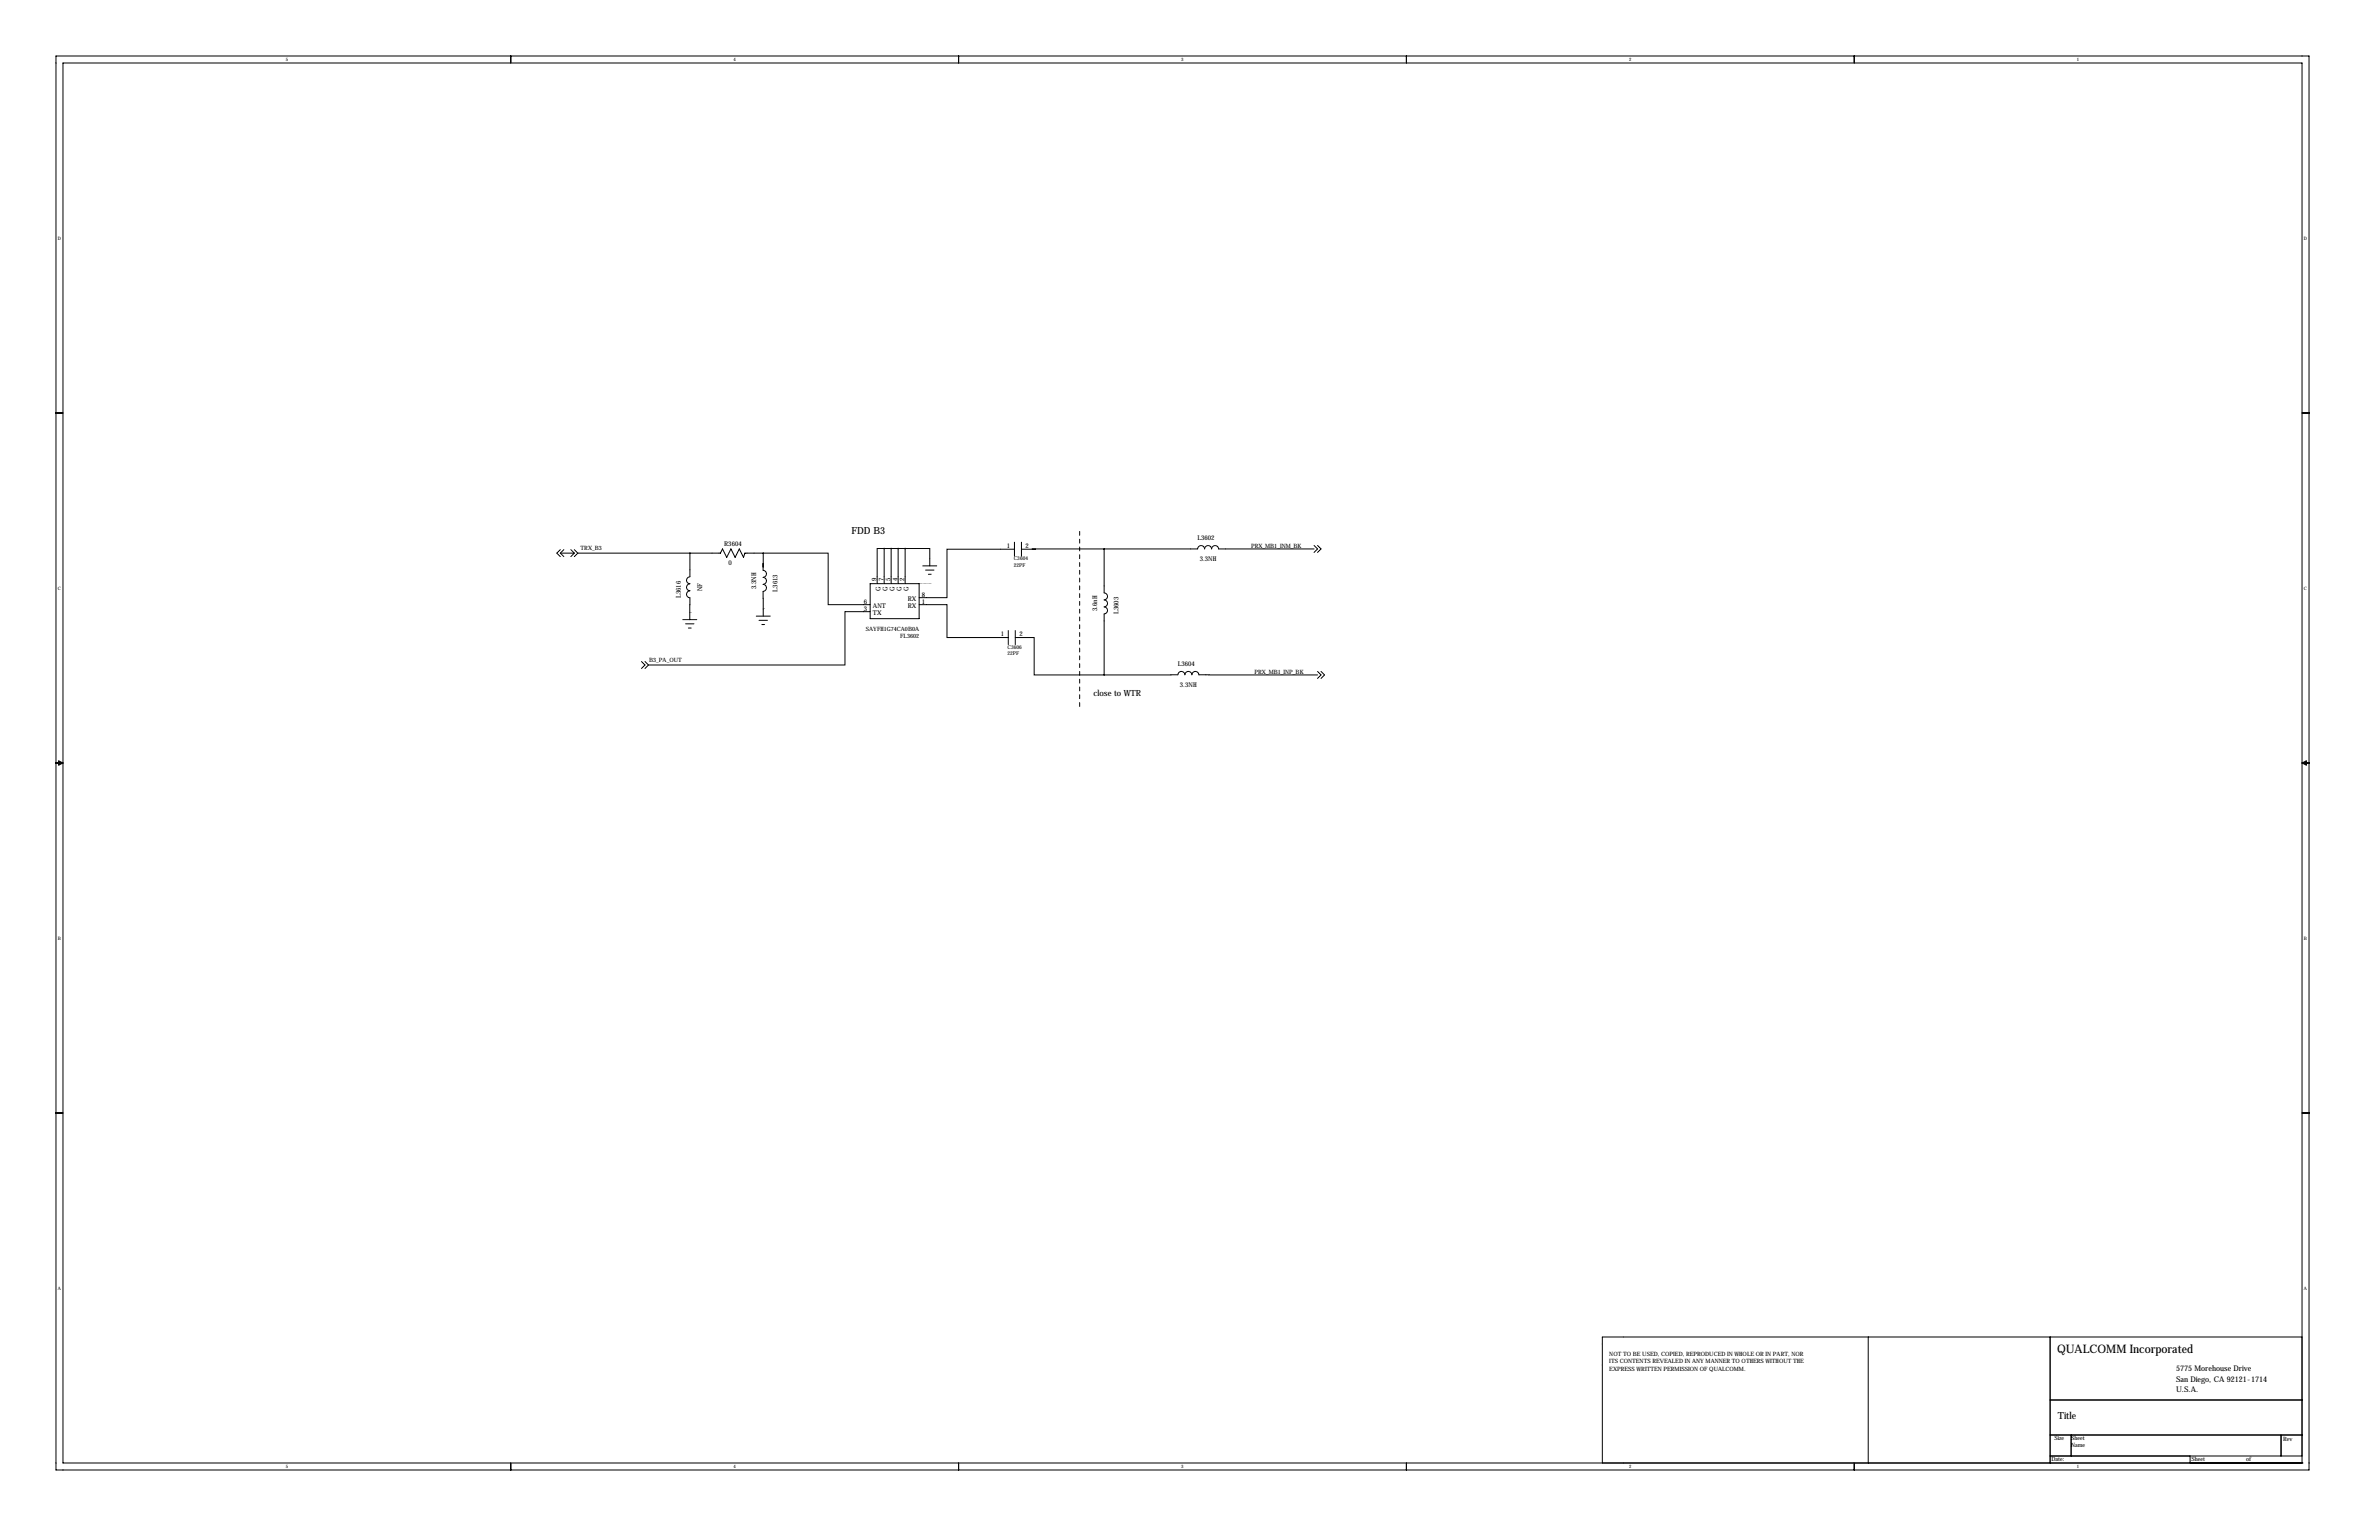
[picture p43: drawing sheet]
<svg xmlns="http://www.w3.org/2000/svg" width="864mm" height="559mm" viewBox="0 0 864 559" stroke-linecap="round" stroke-linejoin="round" font-family="sans-serif">
<defs><g id="words">
<text font-size="4.3" x="746.8" y="491">QUALCOMM Incorporated</text>
<g font-size="3.6">
<text x="309.1" y="193.9">FDD B3</text>
<text x="747" y="514.9">Title</text>
</g>
<text font-size="3.1" x="397" y="252.4">close to WTR</text>
<g font-size="2.8">
<text x="789.9" y="497.5">5775 Morehouse Drive</text>
<text x="789.9" y="501.3">San Diego, CA 92121-1714</text>
<text x="789.9" y="505.1">U.S.A.</text>
</g>
<g font-size="2.4">
<text x="434.7" y="195.9">L3602</text>
<text x="262.9" y="198.2">R3604</text>
<text x="365.5" y="198.8">1</text>
<text x="372.3" y="198.8">2</text>
<text x="435.5" y="203.6">3.3NH</text>
<text x="264.5" y="205.1">0</text>
<text x="254.8" y="214.6" transform="rotate(-90 254.8 214.6)">NF</text>
<text x="274.5" y="213.8" transform="rotate(-90 274.5 213.8)">3.3NH</text>
<text x="282.2" y="214.7" transform="rotate(-90 282.2 214.7)">L3613</text>
<text x="318.2" y="210.8" transform="rotate(-90 318.2 210.8)">9</text>
<text x="319.6" y="214.4" transform="rotate(-90 319.6 214.4)">G</text>
<text x="320.7" y="210.8" transform="rotate(-90 320.7 210.8)">7</text>
<text x="322.1" y="214.4" transform="rotate(-90 322.1 214.4)">G</text>
<text x="323.2" y="210.8" transform="rotate(-90 323.2 210.8)">5</text>
<text x="324.7" y="214.4" transform="rotate(-90 324.7 214.4)">G</text>
<text x="325.8" y="210.8" transform="rotate(-90 325.8 210.8)">4</text>
<text x="327.2" y="214.4" transform="rotate(-90 327.2 214.4)">G</text>
<text x="328.3" y="210.8" transform="rotate(-90 328.3 210.8)">2</text>
<text x="329.8" y="214.4" transform="rotate(-90 329.8 214.4)">G</text>
<text x="247.1" y="217" transform="rotate(-90 247.1 217)">L3616</text>
<text x="313.6" y="221.7">3</text>
<text x="313.6" y="219.2">6</text>
<text x="316.9" y="220.6">ANT</text>
<text x="329.5" y="218.1">RX</text>
<text x="329.5" y="220.6">RX</text>
<text x="334.7" y="216.6">8</text>
<text x="334.7" y="219.2">1</text>
<text x="398.3" y="221.8" transform="rotate(-90 398.3 221.8)">3.6nH</text>
<text x="316.9" y="223.1">TX</text>
<text x="406" y="222.8" transform="rotate(-90 406 222.8)">L3603</text>
<text x="363.3" y="230.8">1</text>
<text x="370.1" y="230.8">2</text>
<text x="427.5" y="241.6">L3604</text>
<text x="428.3" y="249.3">3.3NH</text>
</g>
<g font-size="2.1">
<text x="210.8" y="199.4">TRX_B3</text>
<text x="454.2" y="198.7">PRX_MB1_INM_BK</text>
<text x="314.3" y="229">SAYFH1G74CA0B0A</text>
<text x="326.8" y="231.5">FL3602</text>
<text x="235.7" y="240">B3_PA_OUT</text>
<text x="455.4" y="244.4">PRX_MB1_INP_BK</text>
<text x="584.2" y="491.9">NOT TO BE USED, COPIED, REPRODUCED IN WHOLE OR IN PART, NOR</text>
<text x="584.2" y="497.5">EXPRESS WRITTEN PERMISSION OF QUALCOMM.</text>
<text x="584.2" y="494.7">ITS CONTENTS REVEALED IN ANY MANNER TO OTHERS WITHOUT THE</text>
<text x="745.7" y="522.6">Size</text>
<text x="751.8" y="525.2">Name</text>
<text x="751.8" y="522.4">Sheet</text>
<text x="828.8" y="522.9">Rev</text>
<text x="744.7" y="530">Date:</text>
<text x="795.5" y="530">Sheet</text>
<text x="815.3" y="530">of</text>
</g>
<g font-size="1.9">
<text x="368" y="203.4">C3604</text>
<text x="368" y="205.6">22PF</text>
<text x="365.8" y="235.4">C3606</text>
<text x="365.8" y="237.7">22PF</text>
</g>
<g font-size="1.7">
<text x="103.7" y="22.2">5</text>
<text x="266.3" y="22.2">4</text>
<text x="428.8" y="22.2">3</text>
<text x="591.4" y="22.2">2</text>
<text x="754" y="22.2">1</text>
<text x="21" y="87">D</text>
<text x="836.4" y="87">D</text>
<text x="21" y="214">C</text>
<text x="836.4" y="214">C</text>
<text x="21" y="341">B</text>
<text x="836.4" y="341">B</text>
<text x="21" y="468">A</text>
<text x="836.4" y="468">A</text>
<text x="103.7" y="532.8">5</text>
<text x="266.3" y="532.8">4</text>
<text x="428.8" y="532.8">3</text>
<text x="591.4" y="532.8">2</text>
<text x="754" y="532.8">1</text>
</g>
<g font-size=".4">
<text x="333.7" y="211.8">RFSAW-SAYFH1G74CA0B0A</text>
<text x="277.1" y="221">GND</text>
<text x="250.4" y="222.3">GND</text>
</g>
</g></defs>
<g fill="none" stroke="#000" stroke-width=".36">
<path d="M20.3 20.3h817.9v513.1h-817.9zM22.9 22.9h812.8v508h-812.8zM185.4 20.3v2.6M348 20.3v2.6M510.5 20.3v2.6M673.1 20.3v2.6M20.3 149.9h2.6M835.7 149.9h2.5M203.4 199.4l-1.3 1.3 1.3 1.3M204.7 199.4l-1.3 1.3M207.2 199.4l1.3 1.3M208.5 199.4l1.3 1.3"/>
<path d="M321 199h-2.6v12.8M321 199v12.8M321 199h7.6M323.5 199v12.8M326 199v12.8M328.6 199h8.9v6.3M328.6 199v12.8M368.2 199.3h-24.4v17.6h-10.1M368.2 196.7v5.1M370.8 196.7v5.1M400.8 199.2h33.9a1.27 1.27 0 0 1 1.3-1.2 1.27 1.27 0 0 1 1.3 1.2 1.27 1.27 0 0 1 1.3-1.2 1.27 1.27 0 0 1 1.2 1.2 1.27 1.27 0 0 1 1.3-1.2 1.27 1.27 0 0 1 1.3 1.2h34.6M400.8 199.2v15.9a1.27 1.27 0 0 1 1.2 1.3 1.27 1.27 0 0 1-1.2 1.3 1.27 1.27 0 0 1 1.2 1.2 1.27 1.27 0 0 1-1.2 1.3 1.27 1.27 0 0 1 1.2 1.3 1.27 1.27 0 0 1-1.2 1.3v22.1"/>
<path d="M400.8 199.2l-30 .1M477 197.9l1.3 1.3-1.3 1.3M478.3 197.9l1.3 1.3-1.3 1.3M203.4 200.7h5.1M203.4 200.7l1.3 1.3M208.5 200.7l-1.3 1.3M209.8 200.7h51.7l.8-1.5 1.5 3 1.5-3 1.6 3 1.5-3 1.5 3 .5-1.5h6.7M209.8 200.7l-1.3 1.3M250.4 214.4a1.27 1.27 0 0 0-1.2 1.2 1.27 1.27 0 0 0 1.2 1.3M250.4 211.8a1.27 1.27 0 0 0-1.2 1.3 1.27 1.27 0 0 0 1.2 1.3M250.4 200.7v8.6a1.27 1.27 0 0 0-1.2 1.3 1.27 1.27 0 0 0 1.2 1.2M250.4 216.9v7.9"/>
<path d="M277 212a1.27 1.27 0 0 1 1.2 1.3 1.27 1.27 0 0 1-1.2 1.3l.1 9M277 209.5a1.27 1.27 0 0 1 1.2 1.3 1.27 1.27 0 0 1-1.2 1.2M277 207a1.27 1.27 0 0 1 1.2 1.2 1.27 1.27 0 0 1-1.2 1.3M277.1 200.7l-.1 6.3M277.1 200.7h23.5v18.7h15.3M315.9 211.8h17.8v12.7h-17.8zM333.7 219.4h10.1v11.9h22.2M335 205.3h5.1M336 206.9h3M337 208.4h1M247.9 224.8h5M248.9 226.4h3"/>
<path d="M249.9 227.9h1M274.5 223.6h5.1M275.5 225.1h3.1M276.6 226.6h1M315.9 221.9h-9.2v19.4h-71.3M366 228.8v5.1M368.6 231.3h6.8v13.6h25.4M368.6 228.8v5.1M232.9 240l1.2 1.3-1.2 1.3M234.1 240l1.3 1.3M235.4 241.3l-1.3 1.3M435.2 244.9a1.27 1.27 0 0 0-1.3-1.3 1.27 1.27 0 0 0-1.2 1.3 1.27 1.27 0 0 0-1.3-1.3 1.27 1.27 0 0 0-1.3 1.3 1.27 1.27 0 0 0-1.2-1.3 1.27 1.27 0 0 0-1.3 1.2l-26.8 .1"/>
<path d="M435.2 244.9h43.1M478.3 243.6l1.3 1.3-1.3 1.3M479.6 243.6l1.2 1.3-1.2 1.3M20.3 276.9h2.6M21.3 276.1l1.6 .8-1.6 .7zM835.7 276.9h2.5M835.7 276.9l1.5-.8v1.5zM20.3 403.9h2.6M835.7 403.9h2.5M678.2 485.1v45.8M744.2 485.1v45.8M835.7 485.1h-254v45.8"/>
<path d="M744.2 508h91.5M185.4 530.9v2.5M348 530.9v2.5M510.5 530.9v2.5M673.1 530.9v2.5M744.2 520.7h91.5M744.2 528.3h91.5M751.8 520.7v7.6M795 530.9h.1M795 528.3v2.6M828 520.7v7.6M835.7 530.9h.1"/>
</g>
<path d="M391.9 192.8v63.5" fill="none" stroke="#000" stroke-width=".36" stroke-dasharray="1.4 1.4"/>
<path d="M277 200.7a.05 .05 0 0 0 .1 0 .05 .05 0 0 0-.1 0zM326 199a.05 .05 0 0 0 .1 0 .05 .05 0 0 0-.1 0zM320.9 199a.05 .05 0 0 0 .1 0 .05 .05 0 0 0-.1 0zM250.4 200.7a.05 .05 0 0 0 .1 0 .05 .05 0 0 0-.1 0z" fill="#000" stroke="#000" stroke-width=".51"/>
<use href="#words"/>
</svg>
